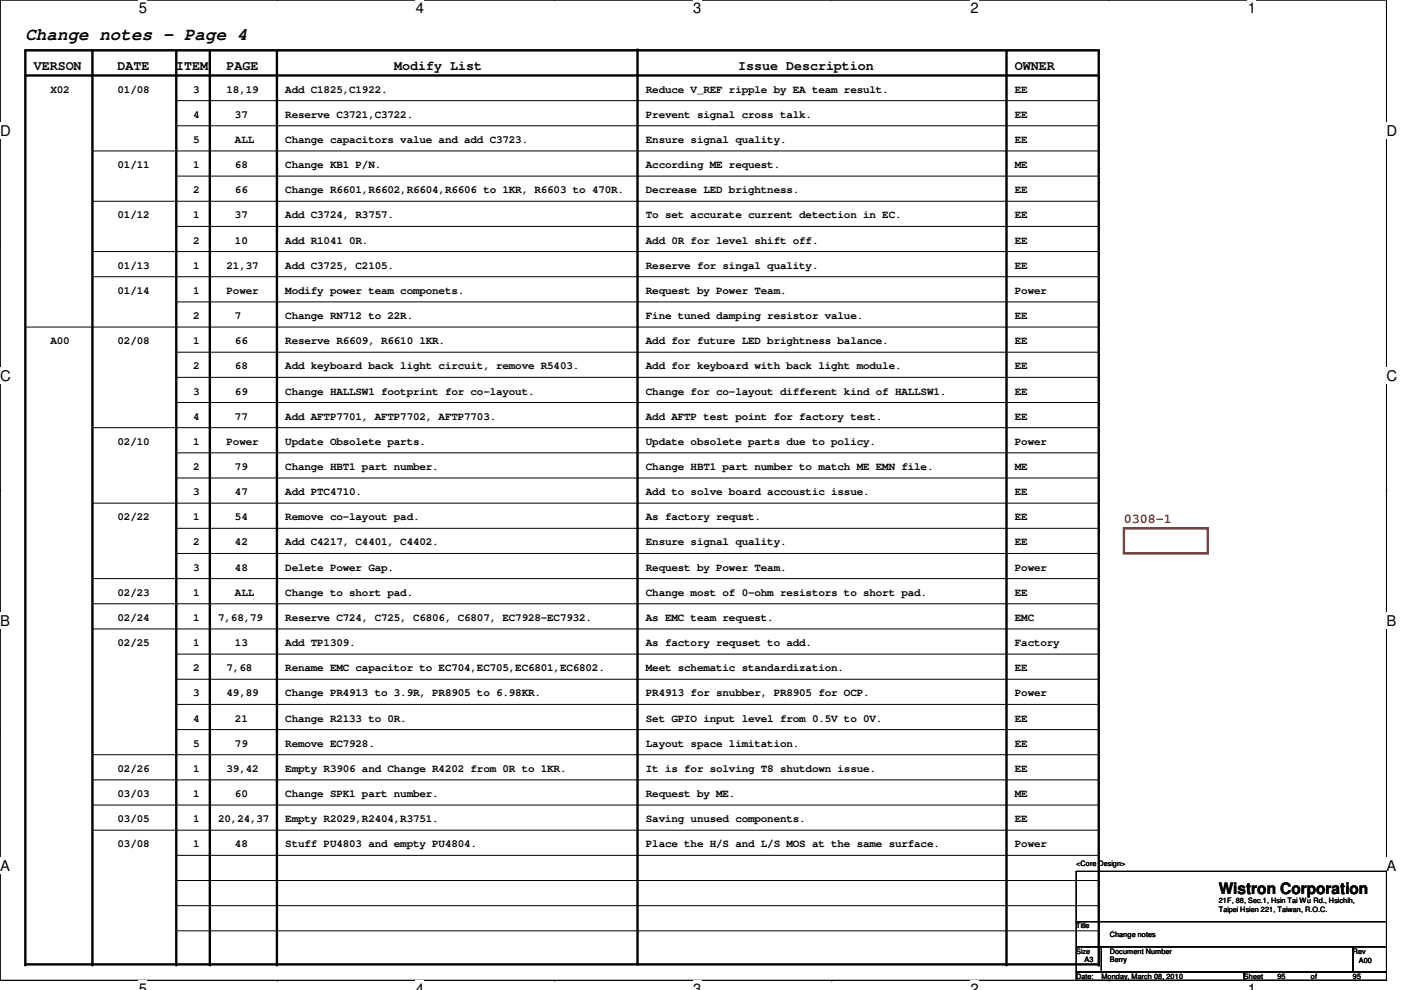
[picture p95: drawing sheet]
<svg xmlns="http://www.w3.org/2000/svg" width="297mm" height="210mm" viewBox="0 0 297 210" stroke-linecap="round" stroke-linejoin="round" font-family="sans-serif">
<defs><g id="words">
<text font-size="3.7" x="5.4" y="8.5">Change notes - Page 4</text>
<text font-size="3.3" x="258.4" y="189.7">Wistron Corporation</text>
<g font-size="3.1">
<text x="29.4" y="2.8">5</text>
<text x="88.2" y="2.8">4</text>
<text x="147" y="2.8">3</text>
<text x="205.7" y="2.8">2</text>
<text x="264.5" y="2.8">1</text>
<text x="0" y="28.7">D</text>
<text x="294" y="28.7">D</text>
<text x="0" y="80.7">C</text>
<text x="294" y="80.7">C</text>
<text x="0" y="132.7">B</text>
<text x="294" y="132.7">B</text>
<text x="0" y="184.6">A</text>
<text x="294" y="184.6">A</text>
<text x="29.4" y="210.7">5</text>
<text x="88.2" y="210.7">4</text>
<text x="147" y="210.7">3</text>
<text x="205.7" y="210.7">2</text>
<text x="264.5" y="210.7">1</text>
</g>
<g font-size="2.8">
<text x="7.2" y="14.8">VERSON</text>
<text x="24.9" y="14.8">DATE</text>
<text x="37.4" y="14.8">ITEM</text>
<text x="48" y="14.8">PAGE</text>
<text x="83.6" y="14.8">Modify List</text>
<text x="156.5" y="14.8">Issue Description</text>
<text x="215.2" y="14.8">OWNER</text>
</g>
<text font-size="2.8" fill="#f00" x="238.3" y="110.8">0308-1</text>
<g font-size="2.3">
<text x="10.7" y="19.6">X02</text>
<text x="24.9" y="19.6">01/08</text>
<text x="40.9" y="19.6">3</text>
<text x="48" y="19.6">18,19</text>
<text x="60.5" y="19.6">Add C1825,C1922.</text>
<text x="136.9" y="19.6">Reduce V_REF ripple by EA team result.</text>
<text x="215.2" y="19.6">EE</text>
<text x="40.9" y="25">4</text>
<text x="49.8" y="25">37</text>
<text x="60.5" y="25">Reserve C3721,C3722.</text>
<text x="136.9" y="25">Prevent signal cross talk.</text>
<text x="215.2" y="25">EE</text>
<text x="24.9" y="35.6">01/11</text>
<text x="40.9" y="30.3">5</text>
<text x="40.9" y="35.6">1</text>
<text x="49.8" y="30.3">ALL</text>
<text x="49.8" y="35.6">68</text>
<text x="60.5" y="35.6">Change KB1 P/N.</text>
<text x="60.5" y="30.3">Change capacitors value and add C3723.</text>
<text x="136.9" y="35.6">According ME request.</text>
<text x="136.9" y="30.3">Ensure signal quality.</text>
<text x="215.2" y="30.3">EE</text>
<text x="215.2" y="35.6">ME</text>
<text x="40.9" y="41">2</text>
<text x="49.8" y="41">66</text>
<text x="60.5" y="41">Change R6601,R6602,R6604,R6606 to 1KR, R6603 to 470R.</text>
<text x="136.9" y="41">Decrease LED brightness.</text>
<text x="215.2" y="41">EE</text>
<text x="24.9" y="46.3">01/12</text>
<text x="40.9" y="46.3">1</text>
<text x="49.8" y="46.3">37</text>
<text x="60.5" y="46.3">Add C3724, R3757.</text>
<text x="136.9" y="46.3">To set accurate current detection in EC.</text>
<text x="215.2" y="46.3">EE</text>
<text x="40.9" y="51.6">2</text>
<text x="49.8" y="51.6">10</text>
<text x="60.5" y="51.6">Add R1041 0R.</text>
<text x="136.9" y="51.6">Add 0R for level shift off.</text>
<text x="215.2" y="51.6">EE</text>
<text x="24.9" y="57">01/13</text>
<text x="40.9" y="57">1</text>
<text x="48" y="57">21,37</text>
<text x="60.5" y="57">Add C3725, C2105.</text>
<text x="136.9" y="57">Reserve for singal quality.</text>
<text x="215.2" y="57">EE</text>
<text x="24.9" y="62.3">01/14</text>
<text x="40.9" y="62.3">1</text>
<text x="48" y="62.3">Power</text>
<text x="60.5" y="62.3">Modify power team componets.</text>
<text x="136.9" y="62.3">Request by Power Team.</text>
<text x="215.2" y="62.3">Power</text>
<text x="40.9" y="67.6">2</text>
<text x="49.8" y="67.6">7</text>
<text x="60.5" y="67.6">Change RN712 to 22R.</text>
<text x="136.9" y="67.6">Fine tuned damping resistor value.</text>
<text x="215.2" y="67.6">EE</text>
<text x="10.7" y="73">A00</text>
<text x="24.9" y="73">02/08</text>
<text x="40.9" y="73">1</text>
<text x="49.8" y="73">66</text>
<text x="60.5" y="73">Reserve R6609, R6610 1KR.</text>
<text x="136.9" y="73">Add for future LED brightness balance.</text>
<text x="215.2" y="73">EE</text>
<text x="40.9" y="78.3">2</text>
<text x="40.9" y="83.7">3</text>
<text x="49.8" y="78.3">68</text>
<text x="49.8" y="83.7">69</text>
<text x="60.5" y="78.3">Add keyboard back light circuit, remove R5403.</text>
<text x="60.5" y="83.7">Change HALLSW1 footprint for co-layout.</text>
<text x="136.9" y="83.7">Change for co-layout different kind of HALLSW1.</text>
<text x="136.9" y="78.3">Add for keyboard with back light module.</text>
<text x="215.2" y="78.3">EE</text>
<text x="215.2" y="83.7">EE</text>
<text x="40.9" y="89">4</text>
<text x="49.8" y="89">77</text>
<text x="60.5" y="89">Add AFTP7701, AFTP7702, AFTP7703.</text>
<text x="136.9" y="89">Add AFTP test point for factory test.</text>
<text x="215.2" y="89">EE</text>
<text x="24.9" y="94.3">02/10</text>
<text x="40.9" y="94.3">1</text>
<text x="48" y="94.3">Power</text>
<text x="60.5" y="94.3">Update Obsolete parts.</text>
<text x="136.9" y="94.3">Update obsolete parts due to policy.</text>
<text x="215.2" y="94.3">Power</text>
<text x="40.9" y="99.7">2</text>
<text x="49.8" y="99.7">79</text>
<text x="60.5" y="99.7">Change HBT1 part number.</text>
<text x="136.9" y="99.7">Change HBT1 part number to match ME EMN file.</text>
<text x="215.2" y="99.7">ME</text>
<text x="40.9" y="105">3</text>
<text x="49.8" y="105">47</text>
<text x="60.5" y="105">Add PTC4710.</text>
<text x="136.9" y="105">Add to solve board accoustic issue.</text>
<text x="215.2" y="105">EE</text>
<text x="24.9" y="110.3">02/22</text>
<text x="40.9" y="110.3">1</text>
<text x="49.8" y="110.3">54</text>
<text x="60.5" y="110.3">Remove co-layout pad.</text>
<text x="136.9" y="110.3">As factory requst.</text>
<text x="215.2" y="110.3">EE</text>
<text x="40.9" y="115.7">2</text>
<text x="49.8" y="115.7">42</text>
<text x="60.5" y="115.7">Add C4217, C4401, C4402.</text>
<text x="136.9" y="115.7">Ensure signal quality.</text>
<text x="215.2" y="115.7">EE</text>
<text x="40.9" y="121">3</text>
<text x="49.8" y="121">48</text>
<text x="60.5" y="121">Delete Power Gap.</text>
<text x="136.9" y="121">Request by Power Team.</text>
<text x="215.2" y="121">Power</text>
<text x="24.9" y="126.3">02/23</text>
<text x="24.9" y="131.7">02/24</text>
<text x="40.9" y="126.3">1</text>
<text x="40.9" y="131.7">1</text>
<text x="46.3" y="131.7">7,68,79</text>
<text x="49.8" y="126.3">ALL</text>
<text x="60.5" y="131.7">Reserve C724, C725, C6806, C6807, EC7928-EC7932.</text>
<text x="60.5" y="126.3">Change to short pad.</text>
<text x="136.9" y="131.7">As EMC team request.</text>
<text x="136.9" y="126.3">Change most of 0-ohm resistors to short pad.</text>
<text x="215.2" y="131.7">EMC</text>
<text x="215.2" y="126.3">EE</text>
<text x="24.9" y="137">02/25</text>
<text x="40.9" y="137">1</text>
<text x="49.8" y="137">13</text>
<text x="60.5" y="137">Add TP1309.</text>
<text x="136.9" y="137">As factory requset to add.</text>
<text x="215.2" y="137">Factory</text>
<text x="40.9" y="142.3">2</text>
<text x="48" y="142.3">7,68</text>
<text x="60.5" y="142.3">Rename EMC capacitor to EC704,EC705,EC6801,EC6802.</text>
<text x="136.9" y="142.3">Meet schematic standardization.</text>
<text x="215.2" y="142.3">EE</text>
<text x="40.9" y="147.7">3</text>
<text x="48" y="147.7">49,89</text>
<text x="60.5" y="147.7">Change PR4913 to 3.9R, PR8905 to 6.98KR.</text>
<text x="136.9" y="147.7">PR4913 for snubber, PR8905 for OCP.</text>
<text x="215.2" y="147.7">Power</text>
<text x="40.9" y="153">4</text>
<text x="49.8" y="153">21</text>
<text x="60.5" y="153">Change R2133 to 0R.</text>
<text x="136.9" y="153">Set GPIO input level from 0.5V to 0V.</text>
<text x="215.2" y="153">EE</text>
<text x="40.9" y="158.3">5</text>
<text x="49.8" y="158.3">79</text>
<text x="60.5" y="158.3">Remove EC7928.</text>
<text x="136.9" y="158.3">Layout space limitation.</text>
<text x="215.2" y="158.3">EE</text>
<text x="24.9" y="163.7">02/26</text>
<text x="40.9" y="163.7">1</text>
<text x="48" y="163.7">39,42</text>
<text x="60.5" y="163.7">Empty R3906 and Change R4202 from 0R to 1KR.</text>
<text x="136.9" y="163.7">It is for solving T8 shutdown issue.</text>
<text x="215.2" y="163.7">EE</text>
<text x="24.9" y="169">03/03</text>
<text x="40.9" y="169">1</text>
<text x="49.8" y="169">60</text>
<text x="60.5" y="169">Change SPK1 part number.</text>
<text x="136.9" y="169">Request by ME.</text>
<text x="215.2" y="169">ME</text>
<text x="24.9" y="174.3">03/05</text>
<text x="24.9" y="179.7">03/08</text>
<text x="40.9" y="174.3">1</text>
<text x="40.9" y="179.7">1</text>
<text x="46.3" y="174.3">20,24,37</text>
<text x="49.8" y="179.7">48</text>
<text x="60.5" y="174.3">Empty R2029,R2404,R3751.</text>
<text x="60.5" y="179.7">Stuff PU4803 and empty PU4804.</text>
<text x="136.9" y="179.7">Place the H/S and L/S MOS at the same surface.</text>
<text x="136.9" y="174.3">Saving unused components.</text>
<text x="215.2" y="179.7">Power</text>
<text x="215.2" y="174.3">EE</text>
</g>
<g font-size="1.6">
<text x="228.2" y="183.5">&lt;Core Design&gt;</text>
<text x="258.4" y="191.5">21F, 88, Sec.1, Hsin Tai Wu Rd., Hsichih,</text>
<text x="228.2" y="196.8">Title</text>
<text x="258.4" y="193.3">Taipei Hsien 221, Taiwan, R.O.C.</text>
<text x="228.2" y="202.2">Size</text>
<text x="230" y="204">A3</text>
<text x="235.3" y="202.2">Document Number</text>
<text x="235.3" y="204">Berry</text>
<text x="235.3" y="198.6">Change notes</text>
<text x="286.8" y="202.2">Rev</text>
<text x="228.2" y="207.5">Date:</text>
<text x="233.5" y="207.5">Monday, March 08, 2010</text>
<text x="263.7" y="207.5">Sheet</text>
<text x="270.8" y="207.5">95</text>
<text x="278" y="207.5">of</text>
<text x="286.8" y="207.5">95</text>
<text x="288.1" y="204.1">A00</text>
</g>
</g></defs>
<path d="M0 0h294v207.9h-294z" fill="none" stroke="#000" stroke-width=".21"/>
<g fill="#fff">
<path d="M29.4 0h1.8v3.5h-1.8z"/>
<path d="M29.4 207.9h1.8v2h-1.8z"/>
</g>
<path d="M58.8 0h.1M58.8 207.9h.1" fill="none" stroke="#000" stroke-width=".21"/>
<g fill="#fff">
<path d="M88.2 0h1.7v3.5h-1.7z"/>
<path d="M88.2 207.9h1.7v2h-1.7z"/>
</g>
<path d="M117.6 0h.1M117.6 207.9h.1" fill="none" stroke="#000" stroke-width=".21"/>
<g fill="#fff">
<path d="M147 0h1.7v3.5h-1.7z"/>
<path d="M147 207.9h1.7v2h-1.7z"/>
</g>
<path d="M176.4 0h.1M176.4 207.9h.1" fill="none" stroke="#000" stroke-width=".21"/>
<g fill="#fff">
<path d="M205.7 0h1.8v3.5h-1.8z"/>
<path d="M205.7 207.9h1.8v2h-1.8z"/>
</g>
<path d="M235.2 0h.1M235.2 207.9h.1" fill="none" stroke="#000" stroke-width=".21"/>
<g fill="#fff">
<path d="M264.5 0h1.8v3.5h-1.8z"/>
<path d="M264.5 207.9h1.8v2h-1.8z"/>
<path d="M0 26h2.3v3.4h-2.3z"/>
<path d="M294 26h2.2v3.4h-2.2z"/>
<path d="M0 77.9h2.3v3.5h-2.3z"/>
<path d="M294 77.9h2.2v3.5h-2.2z"/>
</g>
<path d="M0 51.9h.1M294 51.9h.1" fill="none" stroke="#000" stroke-width=".21"/>
<g fill="#fff">
<path d="M0 129.9h2.1v3.4h-2.1z"/>
<path d="M294 129.9h2v3.4h-2z"/>
</g>
<path d="M0 103.9h.1M294 103.9h.1" fill="none" stroke="#000" stroke-width=".21"/>
<g fill="#fff">
<path d="M0 181.8h2.1v3.5h-2.1z"/>
<path d="M294 181.8h2v3.5h-2z"/>
</g>
<g fill="none" stroke="#000" stroke-width=".21">
<path d="M19.6 32h213.4M37.4 21.3h195.6M37.4 26.7h195.6M37.4 37.3h195.6M233 21.3h.1M233 26.7h.1M233 32h.1M233 37.3h.1M19.6 42.7h213.4M19.6 53.3h213.4M19.6 58.7h213.4M37.4 48h195.6"/>
<path d="M233 48h.1M233 42.7h.1M233 53.3h.1M233 58.7h.1M5.4 69.3h227.6M37.4 64h195.6M37.4 74.7h195.6M233 64h.1M233 69.3h.1M233 74.7h.1M19.6 90.7h213.4M37.4 80h195.6"/>
<path d="M37.4 85.3h195.6M37.4 96h195.6M233 80h.1M233 85.3h.1M233 96h.1M233 90.7h.1M19.6 106.7h213.4M37.4 101.3h195.6M37.4 112h195.6M37.4 117.3h195.6M233 101.3h.1M233 112h.1"/>
<path d="M233 117.3h.1M233 106.7h.1M19.6 122.7h213.4M19.6 128h213.4M19.6 133.3h213.4M37.4 138.7h195.6M233 138.7h.1M233 122.7h.1M233 128h.1M233 133.3h.1M0 155.9h.1M37.4 144h195.6"/>
<path d="M37.4 149.4h195.6M37.4 154.7h195.6M233 144h.1M233 149.4h.1M233 154.7h.1M294 155.9h.1M19.6 160h213.4M19.6 165.4h213.4M19.6 170.7h213.4M19.6 176h213.4M233 160h.1M233 165.4h.1"/>
<path d="M233 170.7h.1M233 176h.1M37.4 181.4h195.6M37.4 186.7h195.6M37.4 192h195.6M37.4 197.4h195.6M228.2 184.7h65.8v10.7h-65.8zM228.2 195.4h65.8v5.3h-65.8zM233 181.4h.1M233 186.7h.1M233 192h.1M233 197.4h.1"/>
<path d="M228.2 200.7h5.3v5.4h-5.3zM228.2 206.1h35.5v1.8h-35.5zM233.5 200.7h53.3v5.4h-53.3zM263.7 206.1h30.3v1.8h-30.3zM286.8 200.7h7.2v5.4h-7.2z"/>
</g>
<path d="M5.4 10.7h227.6v193.8h-227.6zM5.4 16h227.6M19.6 10.7v193.8M37.4 10.7v193.8M44.5 10.7v193.8M58.7 10.7v193.8M135.2 10.5v193.8M213.4 10.7v193.8" fill="none" stroke="#000" stroke-width=".51"/>
<g fill="#000">
<circle cx="233" cy="10.7" r=".25"/>
<circle cx="233" cy="16" r=".25"/>
<circle cx="5.4" cy="204.5" r=".25"/>
<circle cx="19.6" cy="204.5" r=".25"/>
<circle cx="37.4" cy="204.5" r=".25"/>
<circle cx="44.5" cy="204.5" r=".25"/>
<circle cx="58.7" cy="204.5" r=".25"/>
<circle cx="135.2" cy="204.3" r=".25"/>
<circle cx="213.4" cy="204.5" r=".25"/>
<circle cx="233" cy="204.5" r=".25"/>
</g>
<path d="M238.3 112h17.8v5.3h-17.8z" fill="none" stroke="#f00" stroke-width=".51"/>
<use href="#words"/>
</svg>
